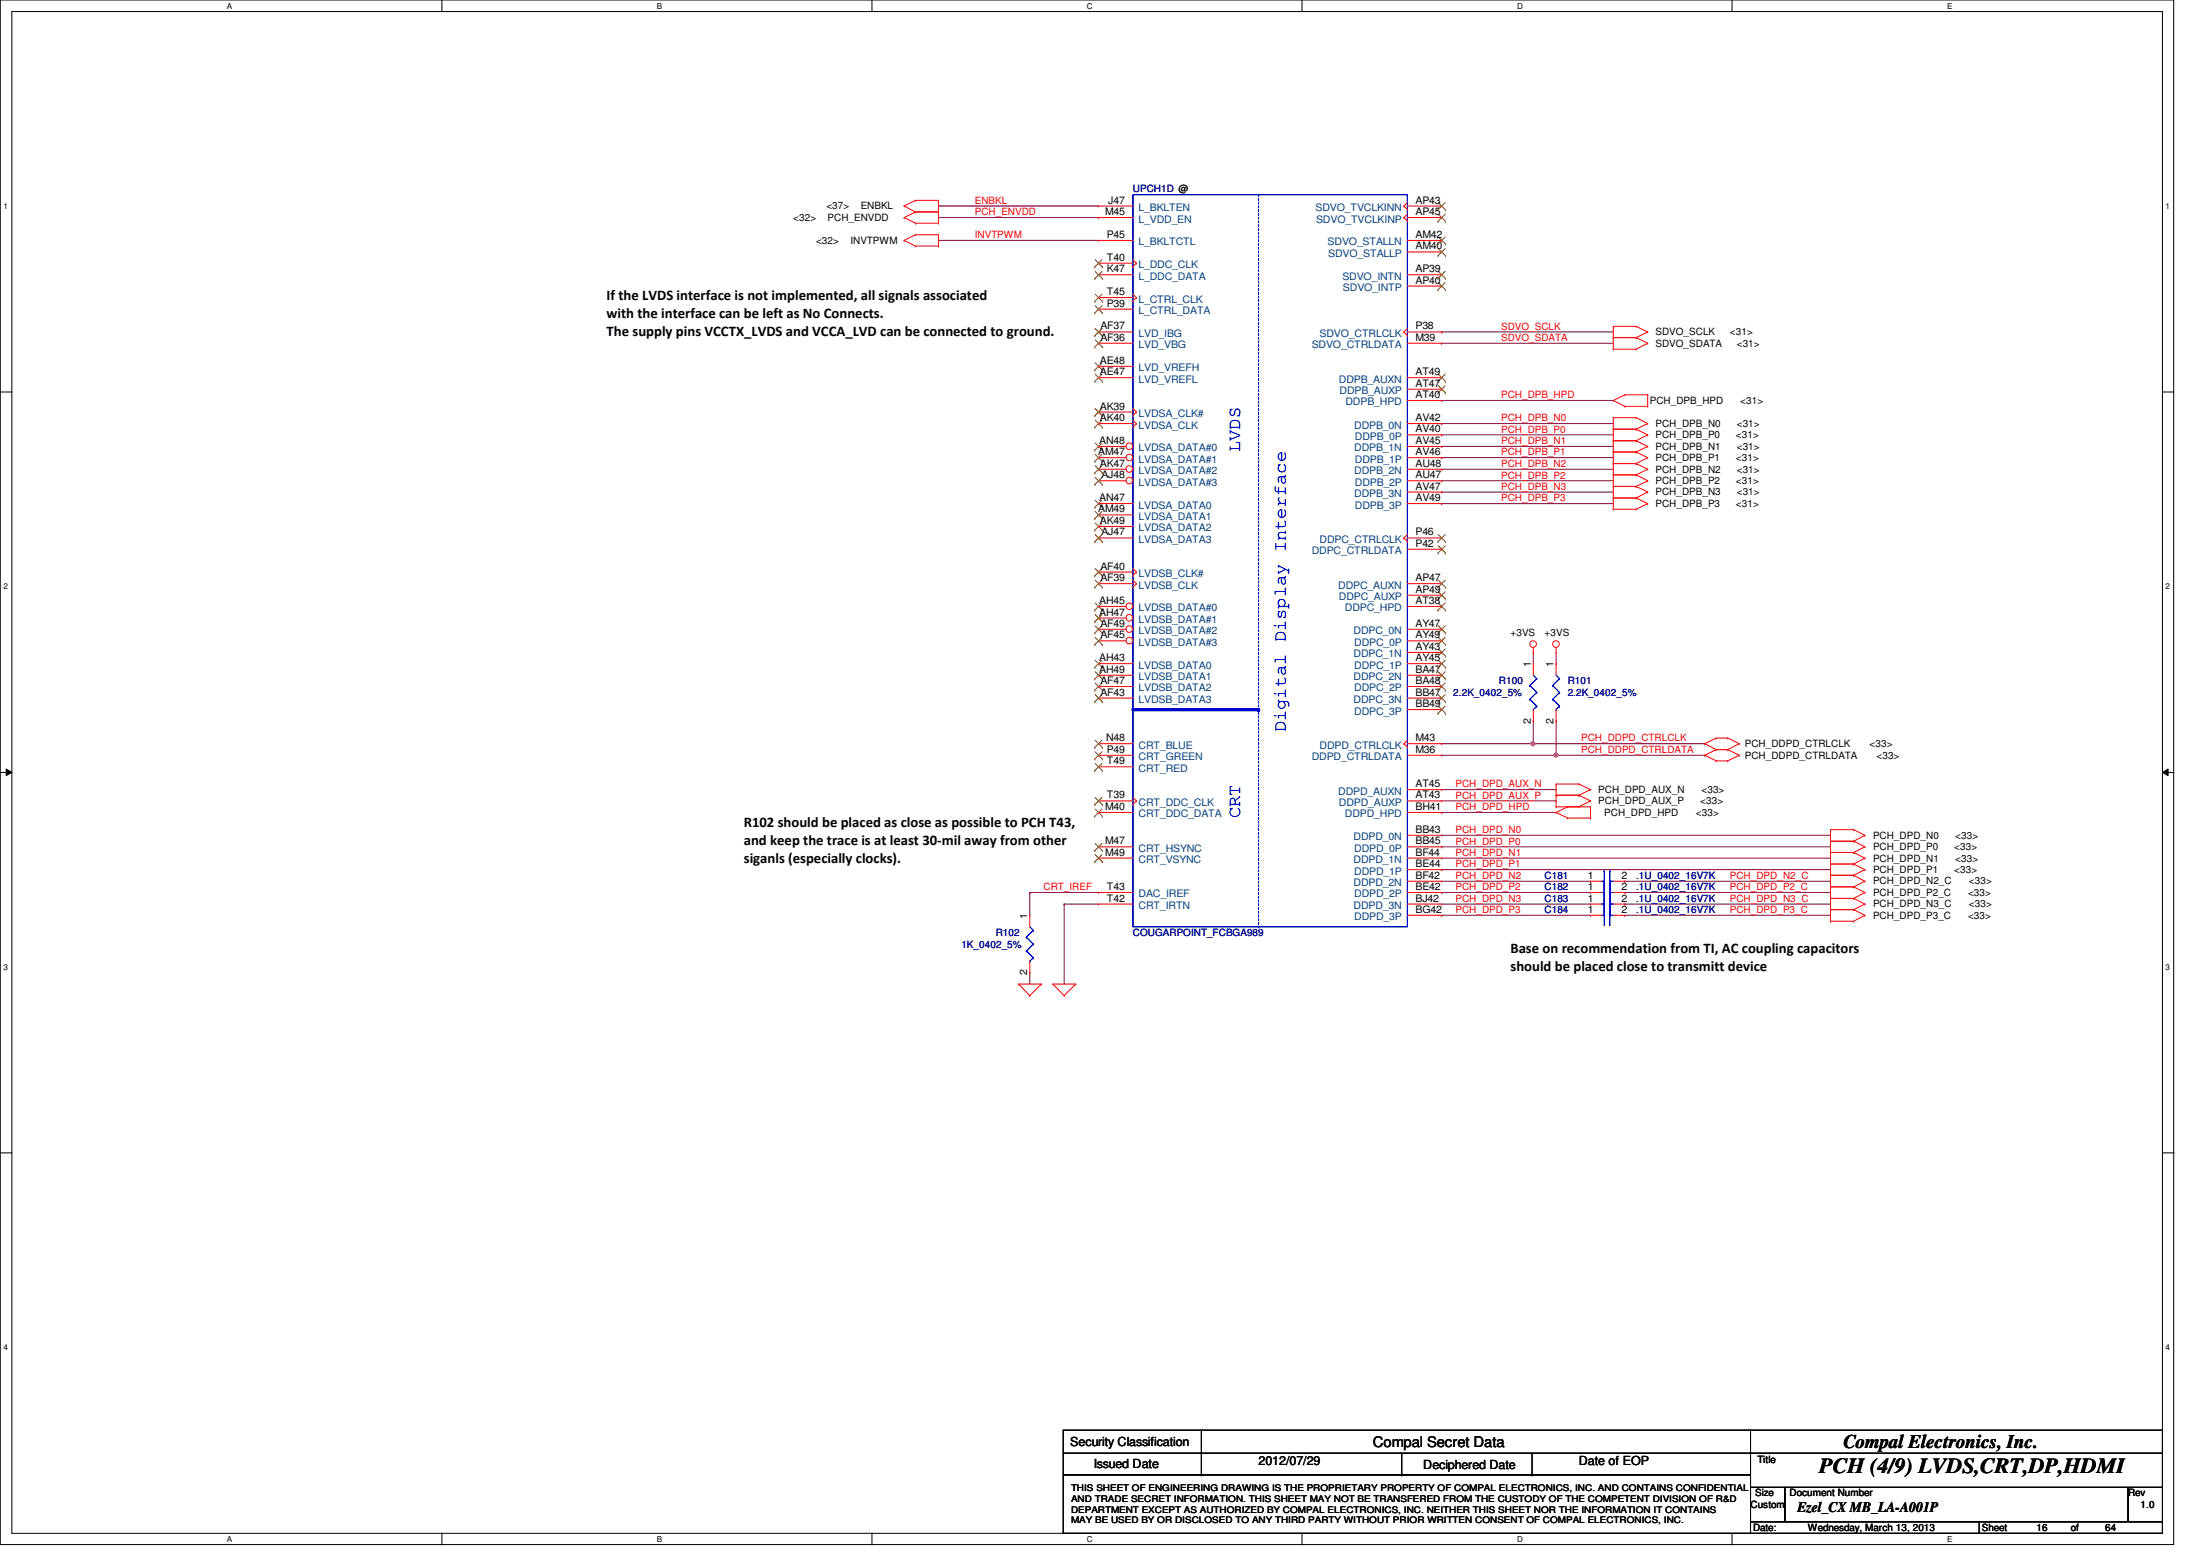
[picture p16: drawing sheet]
<svg xmlns="http://www.w3.org/2000/svg" width="297mm" height="210mm" viewBox="0 0 297 210" stroke-linecap="round" stroke-linejoin="round" font-family="sans-serif">
<defs><g id="words">
<text font-size="2.9" x="246.4" y="199.4">PCH (4/9) LVDS,CRT,DP,HDMI</text>
<text font-size="2.6" x="249.7" y="196">Compal Electronics, Inc.</text>
<g font-size="2.5" fill="#00f">
<text x="168" y="61.2" transform="rotate(-90 168 61.2)">LVDS</text>
<text x="174.2" y="99.2" transform="rotate(-90 174.2 99.2)">Digital Display Interface</text>
<text x="168" y="110.8" transform="rotate(-90 168 110.8)">CRT</text>
</g>
<g font-size="2">
<text x="82.2" y="40.6">If the LVDS interface is not implemented, all signals associated</text>
<text x="82.2" y="43.1">with the interface can be left as No Connects.</text>
<text x="82.2" y="45.6">The supply pins VCCTX_LVDS and VCCA_LVD can be connected to ground.</text>
<text x="100.7" y="111.9">R102 should be placed as close as possible to PCH T43,</text>
<text x="100.7" y="114.4">and keep the trace is at least 30-mil away from other</text>
<text x="100.7" y="116.8">siganls (especially clocks).</text>
<text x="204.6" y="129">Base on recommendation from TI, AC coupling capacitors</text>
<text x="204.6" y="131.4">should be placed close to transmitt device</text>
<text x="186" y="196">Compal Secret Data</text>
<text x="243.5" y="204.8">Ezel_CX MB_LA-A001P</text>
</g>
<g font-size="1.7">
<text x="144.9" y="195.8">Security Classification</text>
<text x="148.2" y="198.8">Issued Date</text>
<text x="170.5" y="198.3">2012/07/29</text>
<text x="192.8" y="198.9">Deciphered Date</text>
<text x="213.9" y="198.3">Date of EOP</text>
</g>
<g font-size="1.4">
<text x="107.4" y="29.9">&lt;32&gt;</text>
<text x="111.9" y="28.4">&lt;37&gt;</text>
<text x="112.1" y="29.9">PCH_ENVDD</text>
<text x="116.6" y="28.4">ENBKL</text>
<text x="149.7" y="29.1">M45</text>
<text x="150.1" y="27.6">J47</text>
<text x="191.7" y="29.1">AP45</text>
<text x="191.7" y="27.6">AP43</text>
<text x="110.5" y="33">&lt;32&gt;</text>
<text x="115.2" y="33">INVTPWM</text>
<text x="149.9" y="32.2">P45</text>
<text x="149.9" y="35.3">T40</text>
<text x="191.7" y="33.8">AM40</text>
<text x="191.7" y="32.2">AM42</text>
<text x="149.9" y="41.5">P39</text>
<text x="149.9" y="36.9">K47</text>
<text x="149.9" y="40">T45</text>
<text x="191.7" y="38.4">AP40</text>
<text x="191.7" y="36.9">AP39</text>
<text x="149.1" y="44.6">AF37</text>
<text x="149.1" y="46.1">AF36</text>
<text x="191.7" y="44.6">P38</text>
<text x="191.7" y="46.1">M39</text>
<text x="224.2" y="45.4">SDVO_SCLK</text>
<text x="224.2" y="46.9">SDVO_SDATA</text>
<text x="234.3" y="45.4">&lt;31&gt;</text>
<text x="235.2" y="46.9">&lt;31&gt;</text>
<text x="149" y="49.3">AE48</text>
<text x="149" y="50.8">AE47</text>
<text x="191.7" y="50.8">AT49</text>
<text x="191.7" y="52.4">AT47</text>
<text x="191.7" y="53.9">AT40</text>
<text x="149" y="55.5">AK39</text>
<text x="149" y="57">AK40</text>
<text x="191.7" y="57">AV42</text>
<text x="191.7" y="58.5">AV40</text>
<text x="223.5" y="54.7">PCH_DPB_HPD</text>
<text x="224.2" y="57.8">PCH_DPB_N0</text>
<text x="224.2" y="59.4">PCH_DPB_P0</text>
<text x="235.1" y="59.4">&lt;31&gt;</text>
<text x="235.2" y="57.8">&lt;31&gt;</text>
<text x="235.7" y="54.7">&lt;31&gt;</text>
<text x="148.8" y="61.6">AM47</text>
<text x="148.9" y="60.1">AN48</text>
<text x="149" y="63.2">AK47</text>
<text x="149.2" y="64.8">AJ48</text>
<text x="191.7" y="60.1">AV45</text>
<text x="191.7" y="63.2">AU48</text>
<text x="191.7" y="61.6">AV46</text>
<text x="191.7" y="64.8">AU47</text>
<text x="224.2" y="60.9">PCH_DPB_N1</text>
<text x="224.2" y="62.4">PCH_DPB_P1</text>
<text x="224.2" y="64">PCH_DPB_N2</text>
<text x="224.2" y="65.5">PCH_DPB_P2</text>
<text x="235.1" y="62.4">&lt;31&gt;</text>
<text x="235.1" y="65.5">&lt;31&gt;</text>
<text x="235.2" y="60.9">&lt;31&gt;</text>
<text x="235.2" y="64">&lt;31&gt;</text>
<text x="148.8" y="69.4">AM49</text>
<text x="148.9" y="67.9">AN47</text>
<text x="149" y="71">AK49</text>
<text x="191.7" y="66.3">AV47</text>
<text x="191.7" y="67.9">AV49</text>
<text x="224.2" y="67.1">PCH_DPB_N3</text>
<text x="224.2" y="68.7">PCH_DPB_P3</text>
<text x="235.1" y="68.7">&lt;31&gt;</text>
<text x="235.2" y="67.1">&lt;31&gt;</text>
<text x="149.1" y="77.1">AF40</text>
<text x="149.2" y="72.5">AJ47</text>
<text x="191.7" y="72.5">P46</text>
<text x="191.7" y="74">P42</text>
<text x="148.9" y="81.8">AH45</text>
<text x="148.9" y="83.4">AH47</text>
<text x="149.1" y="78.7">AF39</text>
<text x="191.7" y="78.7">AP47</text>
<text x="191.7" y="80.3">AP49</text>
<text x="191.7" y="81.8">AT38</text>
<text x="148.9" y="89.5">AH43</text>
<text x="149.1" y="84.9">AF49</text>
<text x="149.1" y="86.4">AF45</text>
<text x="191.7" y="84.9">AY47</text>
<text x="191.7" y="88">AY43</text>
<text x="191.7" y="89.5">AY45</text>
<text x="191.7" y="86.4">AY49</text>
<text x="204.6" y="86.1">+3VS</text>
<text x="209.2" y="86.1">+3VS</text>
<text x="148.9" y="91.1">AH49</text>
<text x="149.1" y="92.6">AF47</text>
<text x="149.1" y="94.2">AF43</text>
<text x="191.7" y="91.1">BA47</text>
<text x="191.7" y="94.2">BB47</text>
<text x="191.7" y="92.6">BA48</text>
<text x="191.7" y="95.8">BB49</text>
<text x="207.3" y="90.3" transform="rotate(-90 207.3 90.3)">1</text>
<text x="210.4" y="90.3" transform="rotate(-90 210.4 90.3)">1</text>
<text x="149.8" y="100.4">N48</text>
<text x="149.9" y="101.9">P49</text>
<text x="191.7" y="100.4">M43</text>
<text x="191.7" y="101.9">M36</text>
<text x="207.3" y="98" transform="rotate(-90 207.3 98)">2</text>
<text x="210.4" y="98" transform="rotate(-90 210.4 98)">2</text>
<text x="236.3" y="101.2">PCH_DDPD_CTRLCLK</text>
<text x="253.2" y="101.2">&lt;33&gt;</text>
<text x="149.9" y="103.5">T49</text>
<text x="191.7" y="106.6">AT45</text>
<text x="216.5" y="107.4">PCH_DPD_AUX_N</text>
<text x="230.5" y="107.4">&lt;33&gt;</text>
<text x="236.3" y="102.7">PCH_DDPD_CTRLDATA</text>
<text x="254.2" y="102.7">&lt;33&gt;</text>
<text x="149.7" y="109.7">M40</text>
<text x="149.9" y="108.1">T39</text>
<text x="191.7" y="112.8">BB43</text>
<text x="191.7" y="108.1">AT43</text>
<text x="191.7" y="109.7">BH41</text>
<text x="216.5" y="108.9">PCH_DPD_AUX_P</text>
<text x="217.3" y="110.5">PCH_DPD_HPD</text>
<text x="229.7" y="110.5">&lt;33&gt;</text>
<text x="230.3" y="108.9">&lt;33&gt;</text>
<text x="253.7" y="113.6">PCH_DPD_N0</text>
<text x="264.8" y="113.6">&lt;33&gt;</text>
<text x="149.7" y="114.3">M47</text>
<text x="149.7" y="115.9">M49</text>
<text x="191.7" y="119">BF42</text>
<text x="191.7" y="115.9">BF44</text>
<text x="191.7" y="114.3">BB45</text>
<text x="191.7" y="117.4">BE44</text>
<text x="215.1" y="119">1</text>
<text x="219.6" y="119">2</text>
<text x="253.7" y="119.8">PCH_DPD_N2_C</text>
<text x="253.7" y="118.2">PCH_DPD_P1</text>
<text x="253.7" y="116.7">PCH_DPD_N1</text>
<text x="253.7" y="115.1">PCH_DPD_P0</text>
<text x="264.7" y="118.2">&lt;33&gt;</text>
<text x="264.7" y="115.1">&lt;33&gt;</text>
<text x="264.8" y="116.7">&lt;33&gt;</text>
<text x="266.7" y="119.8">&lt;33&gt;</text>
<text x="139.1" y="124.4" transform="rotate(-90 139.1 124.4)">1</text>
<text x="149.9" y="122.1">T42</text>
<text x="149.9" y="120.5">T43</text>
<text x="191.7" y="122.1">BJ42</text>
<text x="191.7" y="120.5">BE42</text>
<text x="191.7" y="123.6">BG42</text>
<text x="215.1" y="123.6">1</text>
<text x="215.1" y="120.5">1</text>
<text x="215.1" y="122.1">1</text>
<text x="219.6" y="123.6">2</text>
<text x="219.6" y="120.5">2</text>
<text x="219.6" y="122.1">2</text>
<text x="253.7" y="124.4">PCH_DPD_P3_C</text>
<text x="253.7" y="122.9">PCH_DPD_N3_C</text>
<text x="253.7" y="121.3">PCH_DPD_P2_C</text>
<text x="266.6" y="124.4">&lt;33&gt;</text>
<text x="266.6" y="121.3">&lt;33&gt;</text>
<text x="266.7" y="122.9">&lt;33&gt;</text>
<text x="139.1" y="132.1" transform="rotate(-90 139.1 132.1)">2</text>
<text x="237.7" y="202.6">Size</text>
<text x="238" y="198.2">Title</text>
<text x="242.4" y="202.6">Document Number</text>
<text x="288.2" y="202.6">Rev</text>
<text x="237.1" y="204.2">Custom</text>
<text x="237.4" y="207.3">Date:</text>
<text x="244.9" y="207.3">Wednesday, March 13, 2013</text>
<text x="268.4" y="207.3">Sheet</text>
<text x="275.8" y="207.3">16</text>
<text x="280.5" y="207.3">of</text>
<text x="285.2" y="207.3">64</text>
<text x="289.9" y="204.2">1.0</text>
</g>
<g font-size="1.4" fill="#f00">
<text x="132" y="27.6">ENBKL</text>
<text x="132" y="29.2">PCH_ENVDD</text>
<text x="132" y="32.3">INVTPWM</text>
<text x="203.3" y="44.7">SDVO_SCLK</text>
<text x="203.3" y="46.2">SDVO_SDATA</text>
<text x="203.3" y="53.9">PCH_DPB_HPD</text>
<text x="203.3" y="57.1">PCH_DPB_N0</text>
<text x="203.3" y="58.6">PCH_DPB_P0</text>
<text x="203.3" y="60.2">PCH_DPB_N1</text>
<text x="203.3" y="61.7">PCH_DPB_P1</text>
<text x="203.3" y="63.2">PCH_DPB_N2</text>
<text x="203.3" y="64.8">PCH_DPB_P2</text>
<text x="203.3" y="66.3">PCH_DPB_N3</text>
<text x="203.3" y="67.9">PCH_DPB_P3</text>
<text x="214.2" y="100.4">PCH_DDPD_CTRLCLK</text>
<text x="214.2" y="102">PCH_DDPD_CTRLDATA</text>
<text x="197.1" y="106.6">PCH_DPD_AUX_N</text>
<text x="197.1" y="112.8">PCH_DPD_N0</text>
<text x="197.1" y="108.2">PCH_DPD_AUX_P</text>
<text x="197.1" y="109.7">PCH_DPD_HPD</text>
<text x="197.1" y="119">PCH_DPD_N2</text>
<text x="197.1" y="114.4">PCH_DPD_P0</text>
<text x="197.1" y="115.9">PCH_DPD_N1</text>
<text x="197.1" y="117.5">PCH_DPD_P1</text>
<text x="234.3" y="119">PCH_DPD_N2_C</text>
<text x="141.3" y="120.6">CRT_IREF</text>
<text x="197.1" y="120.6">PCH_DPD_P2</text>
<text x="197.1" y="122.1">PCH_DPD_N3</text>
<text x="197.1" y="123.7">PCH_DPD_P3</text>
<text x="234.3" y="120.6">PCH_DPD_P2_C</text>
<text x="234.3" y="122.1">PCH_DPD_N3_C</text>
<text x="234.3" y="123.7">PCH_DPD_P3_C</text>
</g>
<g font-size="1.4" fill="#000080">
<text x="153.5" y="26">UPCH1D @</text>
<text x="196.8" y="94.2">2.2K_0402_5%</text>
<text x="203" y="92.7">R100</text>
<text x="212.3" y="92.7">R101</text>
<text x="212.3" y="94.2">2.2K_0402_5%</text>
<text x="209.2" y="119">C181</text>
<text x="221.6" y="119">.1U_0402_16V7K</text>
<text x="209.2" y="123.7">C184</text>
<text x="209.2" y="120.6">C182</text>
<text x="209.2" y="122.1">C183</text>
<text x="221.6" y="123.7">.1U_0402_16V7K</text>
<text x="221.6" y="120.6">.1U_0402_16V7K</text>
<text x="221.6" y="122.1">.1U_0402_16V7K</text>
<text x="130.2" y="128.3">1K_0402_5%</text>
<text x="134.9" y="126.7">R102</text>
<text x="153.5" y="126.7">COUGARPOINT_FCBGA989</text>
</g>
<g font-size="1.4" fill="#004080">
<text x="154.2" y="28.6">L_BKLTEN</text>
<text x="178.2" y="28.6">SDVO_TVCLKINN</text>
<text x="154.2" y="33.2">L_BKLTCTL</text>
<text x="154.2" y="30.1">L_VDD_EN</text>
<text x="178.3" y="30.1">SDVO_TVCLKINP</text>
<text x="179.8" y="33.2">SDVO_STALLN</text>
<text x="179.9" y="34.8">SDVO_STALLP</text>
<text x="154.2" y="41">L_CTRL_CLK</text>
<text x="154.2" y="36.3">L_DDC_CLK</text>
<text x="154.2" y="37.9">L_DDC_DATA</text>
<text x="181.8" y="37.9">SDVO_INTN</text>
<text x="181.9" y="39.4">SDVO_INTP</text>
<text x="154.2" y="42.5">L_CTRL_DATA</text>
<text x="154.2" y="45.6">LVD_IBG</text>
<text x="154.2" y="47.2">LVD_VBG</text>
<text x="177.7" y="47.2">SDVO_CTRLDATA</text>
<text x="178.7" y="45.6">SDVO_CTRLCLK</text>
<text x="154.2" y="50.3">LVD_VREFH</text>
<text x="154.2" y="51.8">LVD_VREFL</text>
<text x="181.4" y="51.8">DDPB_AUXN</text>
<text x="181.4" y="53.4">DDPB_AUXP</text>
<text x="154.2" y="56.5">LVDSA_CLK#</text>
<text x="154.2" y="58">LVDSA_CLK</text>
<text x="182.2" y="54.9">DDPB_HPD</text>
<text x="183.4" y="58">DDPB_0N</text>
<text x="183.5" y="59.6">DDPB_0P</text>
<text x="154.2" y="61.1">LVDSA_DATA#0</text>
<text x="154.2" y="62.7">LVDSA_DATA#1</text>
<text x="154.2" y="64.2">LVDSA_DATA#2</text>
<text x="154.2" y="65.8">LVDSA_DATA#3</text>
<text x="183.4" y="61.1">DDPB_1N</text>
<text x="183.4" y="64.2">DDPB_2N</text>
<text x="183.5" y="62.7">DDPB_1P</text>
<text x="183.5" y="65.8">DDPB_2P</text>
<text x="154.2" y="68.9">LVDSA_DATA0</text>
<text x="154.2" y="70.4">LVDSA_DATA1</text>
<text x="154.2" y="72">LVDSA_DATA2</text>
<text x="183.4" y="67.3">DDPB_3N</text>
<text x="183.5" y="68.9">DDPB_3P</text>
<text x="154.2" y="73.5">LVDSA_DATA3</text>
<text x="177.7" y="75.1">DDPC_CTRLDATA</text>
<text x="178.7" y="73.5">DDPC_CTRLCLK</text>
<text x="154.2" y="78.1">LVDSB_CLK#</text>
<text x="154.2" y="79.7">LVDSB_CLK</text>
<text x="154.2" y="82.8">LVDSB_DATA#0</text>
<text x="181.3" y="79.7">DDPC_AUXN</text>
<text x="181.4" y="81.3">DDPC_AUXP</text>
<text x="182.2" y="82.8">DDPC_HPD</text>
<text x="154.2" y="84.4">LVDSB_DATA#1</text>
<text x="154.2" y="85.9">LVDSB_DATA#2</text>
<text x="154.2" y="87.5">LVDSB_DATA#3</text>
<text x="183.3" y="85.9">DDPC_0N</text>
<text x="183.3" y="89">DDPC_1N</text>
<text x="183.4" y="87.5">DDPC_0P</text>
<text x="154.2" y="90.6">LVDSB_DATA0</text>
<text x="154.2" y="92.1">LVDSB_DATA1</text>
<text x="154.2" y="93.6">LVDSB_DATA2</text>
<text x="154.2" y="95.2">LVDSB_DATA3</text>
<text x="183.3" y="92.1">DDPC_2N</text>
<text x="183.3" y="95.2">DDPC_3N</text>
<text x="183.4" y="90.6">DDPC_1P</text>
<text x="183.4" y="93.6">DDPC_2P</text>
<text x="154.2" y="101.4">CRT_BLUE</text>
<text x="178.7" y="101.4">DDPD_CTRLCLK</text>
<text x="183.4" y="96.8">DDPC_3P</text>
<text x="154.2" y="103">CRT_GREEN</text>
<text x="154.2" y="104.5">CRT_RED</text>
<text x="177.7" y="103">DDPD_CTRLDATA</text>
<text x="181.3" y="107.6">DDPD_AUXN</text>
<text x="154.2" y="109.1">CRT_DDC_CLK</text>
<text x="154.2" y="110.7">CRT_DDC_DATA</text>
<text x="181.4" y="109.1">DDPD_AUXP</text>
<text x="182.2" y="110.7">DDPD_HPD</text>
<text x="183.3" y="113.8">DDPD_0N</text>
<text x="154.2" y="115.4">CRT_HSYNC</text>
<text x="154.2" y="116.9">CRT_VSYNC</text>
<text x="183.3" y="116.9">DDPD_1N</text>
<text x="183.4" y="115.4">DDPD_0P</text>
<text x="183.4" y="118.4">DDPD_1P</text>
<text x="154.2" y="123.1">CRT_IRTN</text>
<text x="154.2" y="121.5">DAC_IREF</text>
<text x="183.3" y="120">DDPD_2N</text>
<text x="183.3" y="123.1">DDPD_3N</text>
<text x="183.4" y="121.5">DDPD_2P</text>
<text x="183.4" y="124.6">DDPD_3P</text>
</g>
<g font-size="1.2">
<text x="145.1" y="203.4">AND TRADE SECRET INFORMATION. THIS SHEET MAY NOT BE TRANSFERED FROM THE CUSTODY OF THE COMPETENT DIVISION OF R&amp;D</text>
<text x="145.1" y="202">THIS SHEET OF ENGINEERING DRAWING IS THE PROPRIETARY PROPERTY OF COMPAL ELECTRONICS, INC. AND CONTAINS CONFIDENTIAL</text>
<text x="145.1" y="206.3">MAY BE USED BY OR DISCLOSED TO ANY THIRD PARTY WITHOUT PRIOR WRITTEN CONSENT OF COMPAL ELECTRONICS, INC.</text>
<text x="145.1" y="204.9">DEPARTMENT EXCEPT AS AUTHORIZED BY COMPAL ELECTRONICS, INC. NEITHER THIS SHEET NOR THE INFORMATION IT CONTAINS</text>
</g>
<g font-size="1.1">
<text x="30.7" y="1.2">A</text>
<text x="89" y="1.2">B</text>
<text x="147.2" y="1.2">C</text>
<text x="205.5" y="1.2">D</text>
<text x="263.7" y="1.2">E</text>
<text x=".5" y="28.3">1</text>
<text x="293.3" y="28.3">1</text>
<text x=".5" y="79.8">2</text>
<text x="293.3" y="79.8">2</text>
<text x=".5" y="131.3">3</text>
<text x="293.3" y="131.3">3</text>
<text x=".5" y="182.8">4</text>
<text x="293.3" y="182.8">4</text>
<text x="30.7" y="208.8">A</text>
<text x="89" y="208.8">B</text>
<text x="147.2" y="208.8">C</text>
<text x="205.5" y="208.8">D</text>
<text x="263.7" y="208.8">E</text>
</g>
</g></defs>
<path d="M0 0h294.4v209.2h-294.4zM1.6 1.6h291.3v206h-291.3z" fill="none" stroke="#000" stroke-width=".14"/>
<g fill="#fff">
<path d="M30.7 .2h.7v1.2h-.7z"/>
<path d="M30.7 207.9h.7v1.1h-.7z"/>
</g>
<path d="M59.9 0v1.6M59.9 207.6v1.6" fill="none" stroke="#000" stroke-width=".14"/>
<g fill="#fff">
<path d="M89 .2h.7v1.2h-.7z"/>
<path d="M89 207.9h.7v1.1h-.7z"/>
</g>
<path d="M118.1 0v1.6M118.1 207.6v1.6" fill="none" stroke="#000" stroke-width=".14"/>
<g fill="#fff">
<path d="M147.2 .2h.8v1.2h-.8z"/>
<path d="M147.2 207.9h.8v1.1h-.8z"/>
</g>
<path d="M176.4 0v1.6M176.4 207.6v1.6" fill="none" stroke="#000" stroke-width=".14"/>
<g fill="#fff">
<path d="M205.5 .2h.7v1.2h-.7z"/>
<path d="M205.5 207.9h.7v1.1h-.7z"/>
</g>
<path d="M234.6 0v1.6M234.6 207.6v1.6" fill="none" stroke="#000" stroke-width=".14"/>
<g fill="#fff">
<path d="M263.7 .2h.8v1.2h-.8z"/>
<path d="M263.7 207.9h.8v1.1h-.8z"/>
<path d="M.5 27.3h.6v1.2h-.6z"/>
<path d="M293.3 27.3h.6v1.2h-.6z"/>
<path d="M.5 78.8h.6v1.2h-.6z"/>
<path d="M293.3 78.8h.6v1.2h-.6z"/>
</g>
<path d="M0 53.1h1.6M292.9 53.1h1.6" fill="none" stroke="#000" stroke-width=".14"/>
<g fill="#fff">
<path d="M.5 130.3h.6v1.2h-.6z"/>
<path d="M293.3 130.3h.6v1.2h-.6z"/>
</g>
<path d="M0 104.6h1.6M.8 104.1l.8 .5-.8 .4zM292.9 104.6l.8-.5v.9zM292.9 104.6h1.6" fill="none" stroke="#000" stroke-width=".14"/>
<path d="M.8 104.1l.8 .5-.8 .4zM292.9 104.6l.8-.5v.9z" fill="#000"/>
<g fill="#fff">
<path d="M.5 181.9h.6v1.1h-.6z"/>
<path d="M293.3 181.9h.6v1.1h-.6z"/>
</g>
<path d="M0 156.1h1.6M292.9 156.1h1.6" fill="none" stroke="#000" stroke-width=".14"/>
<g fill="none" stroke="#800040" stroke-width=".14">
<path d="M127.1 32.6h.1M127.1 27.9h.1M127.1 29.5h.1M127.1 32.6h21.7M127.1 27.9h21.7M127.1 29.5h21.7M195.3 54.2h.1M195.3 57.4h.1M195.3 58.9h.1M195.3 45h.1M195.3 46.5h.1M195.3 54.2h23.2"/>
<path d="M195.3 57.4h23.2M195.3 58.9h23.2M195.3 45h23.2M195.3 46.5h23.2M195.3 60.5h.1M195.3 62h.1M195.3 63.5h.1M195.3 65.1h.1M195.3 66.6h.1M195.3 68.2h.1M195.3 60.5h23.2M195.3 62h23.2"/>
<path d="M195.3 63.5h23.2M195.3 65.1h23.2M195.3 66.6h23.2M195.3 68.2h23.2M207.7 97.6h.1M207.7 88.3h.1M207.7 88.3v1.6M207.7 97.6v3.1M210.8 97.6h.1M210.8 89.9h.1M210.8 88.3v1.6M210.8 97.6v4.7"/>
<path d="M195.3 114.7h.1M195.3 117.8h.1M195.3 110h.1M195.3 119.3h20.1M195.3 113.1h52.6M195.3 114.7h52.6M195.3 116.2h52.6M195.3 117.8h52.6M195.3 106.9h15.5M195.3 108.5h15.5M195.3 110h15.5M195.3 100.7h35.6"/>
<path d="M195.3 102.3h15.5M207.7 100.7h.1M210.8 106.9h.1M210.8 108.5h.1M210.8 102.3h.1M215.4 119.3h.1M220.1 119.3h.1M220.1 119.3h27.8M230.9 100.7h.1M247.9 113.1h.1M247.9 116.2h.1M139.5 131.7h.1"/>
<path d="M139.5 120.9h.1M139.5 120.9v3.1M139.5 131.7v1.6M139.5 120.9h9.3M144.1 122.4h.1M144.1 122.4h4.7M144.1 122.4v10.9M195.3 120.9h.1M195.3 124h.1M195.3 120.9h20.1M195.3 122.4h20.1M195.3 124h20.1"/>
<path d="M215.4 122.4h.1M220.1 120.9h.1M220.1 122.4h.1M220.1 124h.1M220.1 120.9h27.8M220.1 122.4h27.8M220.1 124h27.8"/>
</g>
<circle cx="207.6" cy="100.7" r=".3" fill="#f0f"/>
<circle cx="207.6" cy="100.7" r=".3" fill="none" stroke="#f0f" stroke-width=".14"/>
<path d="M210.8 102.3h20.1M230.9 102.3h.1" fill="none" stroke="#800040" stroke-width=".14"/>
<circle cx="210.7" cy="102.3" r=".29" fill="#f0f"/>
<circle cx="210.7" cy="102.3" r=".29" fill="none" stroke="#f0f" stroke-width=".14"/>
<g fill="none" stroke="#f00" stroke-width=".14">
<path d="M122.5 29.5h.1M122.5 32.6h.1M122.5 27.9h.1M122.5 29.5l1.5 .7M122.5 32.6l1.5 .7M122.5 27.9l1.5 .8M124 28.7h.1M124 30.2h.1M124 31.8h.1M124 33.3h.1M124 27.1h.1M124 28.7l-1.5 .8"/>
<path d="M124 28.7h3.1M124 30.2h3.1M124 31.8l-1.5 .8M124 31.8h3.1M124 33.3h3.1M124 27.1l-1.5 .8M124 27.1h3.1M127.1 28.7h.1M127.1 30.2h.1M127.1 31.8h.1M127.1 33.3h.1M127.1 27.1h.1"/>
<path d="M127.1 27.1v3.1M127.1 31.8v1.5M218.5 44.2h.1M218.5 45.7h.1M218.5 47.3h.1M218.5 56.6h.1M218.5 58.1h.1M218.5 59.7h.1M218.5 54.2h.1M218.5 44.2h3.1M218.5 44.2v3.1M218.5 56.6v12.4"/>
<path d="M218.5 45.7h3.1M218.5 47.3h3.1M218.5 56.6h3.1M218.5 58.1h3.1M218.5 59.7h3.1M218.5 54.2l1.6 .8M220.1 53.5h.1M220.1 55h.1M220.1 53.5l-1.6 .7M220.1 53.5h3.1M220.1 55h3.1M221.6 44.2h.1"/>
<path d="M221.6 45.7h.1M221.6 47.3h.1M221.6 56.6h.1M221.6 58.1h.1M221.6 59.7h.1M221.6 44.2l1.6 .8M221.6 45.7l1.6 .8M221.6 56.6l1.6 .8M221.6 58.1l1.6 .8M221.6 59.7l1.6 .8M223.2 45h.1M223.2 46.5h.1"/>
<path d="M223.2 57.4h.1M223.2 58.9h.1M223.2 53.5h.1M223.2 55h.1M223.2 45l-1.6 .7M223.2 46.5l-1.6 .8M223.2 57.4l-1.6 .7M223.2 58.9l-1.6 .8M223.2 53.5v1.5M218.5 61.2h.1M218.5 62.8h.1M218.5 64.3h.1"/>
<path d="M218.5 65.9h.1M218.5 67.4h.1M218.5 69h.1M218.5 61.2h3.1M218.5 62.8h3.1M218.5 64.3h3.1M218.5 65.9h3.1M218.5 67.4h3.1M218.5 69h3.1M221.6 61.2h.1M221.6 62.8h.1M221.6 64.3h.1"/>
<path d="M221.6 65.9h.1M221.6 67.4h.1M221.6 69h.1M221.6 61.2l1.6 .8M221.6 62.8l1.6 .7M221.6 64.3l1.6 .8M221.6 65.9l1.6 .7M221.6 67.4l1.6 .8M223.2 60.5h.1M223.2 62h.1M223.2 63.5h.1M223.2 65.1h.1"/>
<path d="M223.2 66.6h.1M223.2 68.2h.1M223.2 60.5l-1.6 .7M223.2 62l-1.6 .8M223.2 63.5l-1.6 .8M223.2 65.1l-1.6 .8M223.2 66.6l-1.6 .8M223.2 68.2l-1.6 .8M207.7 88.3h.1M207.7 89.9h.1M207.7 97.6h.1M207.7 87.7v.6"/>
<path d="M207.7 89.9v1.5M207.7 96.1v1.5M210.8 88.3h.1M210.8 89.9h.1M210.8 97.6h.1M210.8 87.7v.6M210.8 89.9v1.5M210.8 96.1v1.5M232.4 99.9h.1M232.4 99.9h1.6M232.4 99.9l-1.5 .8M234 99.9h.1"/>
<path d="M234 99.9l1.6 .8M210.8 107.7h.1M210.8 109.3h.1M210.8 106.2h.1M210.8 110h.1M210.8 107.7h3.1M210.8 106.2v3.1M210.8 109.3h4.6M210.8 106.2h3.1M210.8 110l1.5 .8M212.3 109.3h.1M212.3 110.8h.1"/>
<path d="M212.3 109.3l-1.5 .7M212.3 110.8h3.1M213.9 107.7h.1M213.9 109.3h.1M213.9 106.2h.1M213.9 107.7l1.5 .8M213.9 106.2l1.5 .7M215.4 108.5h.1M215.4 106.9h.1M215.4 109.3h.1M215.4 110.8h.1M215.4 108.5l-1.5 .8"/>
<path d="M215.4 106.9l-1.5 .8M215.4 109.3v1.5M230.9 100.7h.1M230.9 102.3h.1M230.9 102.3l1.5 .7M230.9 100.7l1.5 .8M232.4 101.5h.1M232.4 103h.1M232.4 101.5h1.6M232.4 101.5l-1.5 .8M232.4 103h1.6M234 101.5h.1"/>
<path d="M234 103h.1M234 101.5l1.6 .8M235.6 100.7h.1M235.6 102.3h.1M235.6 100.7l-1.6 .8M235.6 102.3l-1.6 .7M247.9 118.5h.1M247.9 112.4h.1M247.9 113.9h.1M247.9 117h.1M247.9 115.4h.1M247.9 118.5h3.2"/>
<path d="M247.9 112.4v12.4M247.9 112.4h3.2M247.9 113.9h3.2M247.9 117h3.2M247.9 115.4h3.2M251.1 118.5h.1M251.1 112.4h.1M251.1 113.9h.1M251.1 117h.1M251.1 115.4h.1M251.1 118.5l1.5 .8M251.1 112.4l1.5 .7"/>
<path d="M251.1 117l1.5 .8M251.1 115.4l1.5 .8M251.1 113.9l1.5 .8M252.6 119.3h.1M252.6 113.1h.1M252.6 117.8h.1M252.6 116.2h.1M252.6 114.7h.1M252.6 119.3l-1.5 .8M252.6 113.1l-1.5 .8M252.6 117.8l-1.5 .7M252.6 116.2l-1.5 .8"/>
<path d="M252.6 114.7l-1.5 .7M138 133.3h.1M138 133.3h3.1M138 133.3l1.5 1.5M139.5 134.8h.1M141.1 133.3h.1M141.1 133.3l-1.6 1.5M142.6 133.3h.1M142.6 133.3h3.1M142.6 133.3l1.5 1.5M144.1 134.8h.1M145.7 133.3h.1"/>
<path d="M145.7 133.3l-1.6 1.5M215.4 124h.1M215.4 124h1.6M218.5 124h1.6M220.1 124h.1M247.9 120.1h.1M247.9 123.2h.1M247.9 124.8h.1M247.9 121.7h.1M247.9 120.1h3.2M247.9 123.2h3.2M247.9 124.8h3.2"/>
<path d="M247.9 121.7h3.2M251.1 120.1h.1M251.1 123.2h.1M251.1 124.8h.1M251.1 121.7h.1M251.1 123.2l1.5 .8M251.1 121.7l1.5 .7M251.1 120.1l1.5 .8M252.6 124h.1M252.6 122.4h.1M252.6 120.9h.1M252.6 124l-1.5 .8"/>
<path d="M252.6 122.4l-1.5 .8M252.6 120.9l-1.5 .8"/>
<circle cx="207.7" cy="87.2" r=".45"/>
<circle cx="210.7" cy="87.2" r=".45"/>
</g>
<g fill="none" stroke="#000" stroke-width=".14">
<path d="M144 193.7h93.1v3.1h-93.1zM144 196.8h93.1v2.9h-93.1zM144 199.7h93.1v7.9h-93.1zM162.7 196.8h.1M162.7 199.7h.1M162.7 193.7v6M189.9 199.7h.1M189.9 196.8v2.9M207.5 199.7h.1M207.5 196.8v2.9M237.1 193.7h55.8v3.1h-55.8zM237.1 196.8h55.8v4.6h-55.8z"/>
<path d="M237.1 201.4h4.7v4.7h-4.7zM237.1 206.1h31v1.5h-31zM241.8 201.4h46.4v4.7h-46.4zM268.1 206.1h24.8v1.5h-24.8zM288.2 201.4h4.7v4.7h-4.7z"/>
</g>
<g fill="none" stroke="#00f" stroke-width=".14">
<path d="M153.5 26.4h37.1v99.1h-37.1zM207.2 92.8h.1M207.2 94.7h.1M207.2 92.8l.9 1M207.2 94.7l.9 .9M207.7 96.1h.1M207.7 91.4l.4 .5M208.1 91.9h.1M208.1 93.8h.1M208.1 95.6h.1M208.1 91.9l-.9 .9M208.1 93.8l-.9 .9"/>
<path d="M208.1 95.6l-.4 .5M210.3 92.8h.1M210.3 94.7h.1M210.3 92.8l.9 1M210.3 94.7l.9 .9M210.8 96.1h.1M210.8 91.4l.4 .5M211.2 91.9h.1M211.2 93.8h.1M211.2 95.6h.1M211.2 91.9l-.9 .9M211.2 93.8l-.9 .9"/>
<path d="M211.2 95.6l-.4 .5M217 124h.3M217.3 124h.1M217.3 122.6h.1M217.3 122.6v2.7M218.1 122.6h.1M218.1 124h.1M218.1 124h.4M218.1 122.6v2.7"/>
</g>
<path d="M170.5 26.4v99.1M170.5 125.5h.1" fill="none" stroke="#00f" stroke-width=".14" stroke-dasharray=".3 .3"/>
<path d="M153.5 96.1h17" fill="none" stroke="#00f" stroke-width=".42"/>
<circle cx="170.5" cy="96.1" r=".21" fill="#00f"/>
<path d="M153.5 26.4h37.1v99.1h-37.1z" fill="none" stroke="#00f" stroke-width=".14"/>
<path d="M170.5 26.4v99.1M170.5 125.5h.1" fill="none" stroke="#00f" stroke-width=".14" stroke-dasharray=".3 .3"/>
<path d="M153.5 96.1h17" fill="none" stroke="#00f" stroke-width=".42"/>
<circle cx="170.5" cy="96.1" r=".21" fill="#00f"/>
<g fill="none" stroke="#f00" stroke-width=".14">
<path d="M148.8 32.6h.1M148.8 27.9h.1M148.8 35.6h.1M148.8 37.2h.1M148.8 29.5h.1M148.8 32.6h4.7M148.8 27.9h4.7M148.8 35.6h4.7M148.8 37.2h4.7M148.8 29.5h4.7M153.5 36.1h.1M153.5 39.8l.4 .5"/>
<path d="M153.5 35.2l.4 .4M153.9 35.6h.1M153.9 35.6l-.4 .5M148.8 40.3h.1M148.8 41.9h.1M148.8 55.8h.1M148.8 57.4h.1M148.8 40.3h4.7M148.8 41.9h4.7M148.8 55.8h4.7M148.8 57.4h4.7M153.5 40.8h.1"/>
<path d="M153.5 56.3h.1M153.5 57.8h.1M153.5 55.3l.4 .5M153.5 56.9l.4 .5M153.9 40.3h.1M153.9 55.8h.1M153.9 57.4h.1M153.9 40.3l-.4 .5M153.9 55.8l-.4 .5M153.9 57.4l-.4 .4"/>
</g>
<g fill="none" stroke="#804000" stroke-width=".14">
<path d="M148.3 36.2h.1M148.3 37.7h.1M148.3 39.8l1 1M148.3 35.2l1 1M148.3 36.7l1 1M149.3 39.8l-1 1M149.3 35.2l-1 1M149.3 36.7l-1 1M149.3 36.2h.1M149.3 37.7h.1M148.3 40.8h.1M148.3 42.4h.1"/>
<path d="M148.3 56.3h.1M148.3 57.9h.1M148.3 41.4l1 1M148.3 55.3l1 1M148.3 56.9l1 1M149.3 41.4l-1 1M149.3 55.3l-1 1M149.3 56.9l-1 1M149.3 40.8h.1M149.3 42.4h.1M149.3 56.3h.1M149.3 57.9h.1"/>
</g>
<circle cx="153" cy="60.4" r=".45" fill="#fff"/>
<g fill="none" stroke="#f00" stroke-width=".14">
<path d="M148.8 60.5h.1M148.8 60.5h3.7"/>
<circle cx="153" cy="60.4" r=".45"/>
</g>
<path d="M148.3 60l1 1M149.3 60l-1 1M148.3 61h.1M149.3 61h.1" fill="none" stroke="#804000" stroke-width=".14"/>
<circle cx="153" cy="61.9" r=".45" fill="#fff"/>
<g fill="none" stroke="#f00" stroke-width=".14">
<path d="M148.8 62h.1M148.8 62h3.7"/>
<circle cx="153" cy="61.9" r=".45"/>
</g>
<path d="M148.3 62.5h.1M148.3 61.5l1 1M149.3 61.5l-1 1M149.3 62.5h.1" fill="none" stroke="#804000" stroke-width=".14"/>
<circle cx="153" cy="63.5" r=".45" fill="#fff"/>
<g fill="none" stroke="#f00" stroke-width=".14">
<path d="M148.8 63.5h.1M148.8 63.5h3.7"/>
<circle cx="153" cy="63.5" r=".45"/>
</g>
<path d="M148.3 64.1h.1M148.3 63.1l1 1M149.3 63.1l-1 1M149.3 64.1h.1" fill="none" stroke="#804000" stroke-width=".14"/>
<circle cx="153" cy="65.1" r=".45" fill="#fff"/>
<g fill="none" stroke="#f00" stroke-width=".14">
<path d="M148.8 65.1h.1M148.8 68.2h.1M148.8 69.7h.1M148.8 71.3h.1M148.8 72.9h.1M148.8 77.5h.1M148.8 79h.1M148.8 65.1h3.7M148.8 68.2h4.7M148.8 69.7h4.7M148.8 71.3h4.7M148.8 72.9h4.7"/>
<path d="M148.8 77.5h4.7M148.8 79h4.7M153.5 77.9h.1M153.5 79.5h.1M153.5 77l.4 .5M153.5 78.6l.4 .4M153.9 77.5h.1M153.9 79h.1M153.9 77.5l-.4 .4M153.9 79l-.4 .5"/>
<circle cx="153" cy="65.1" r=".45"/>
</g>
<g fill="none" stroke="#804000" stroke-width=".14">
<path d="M148.3 65.6h.1M148.3 68.7h.1M148.3 70.2h.1M148.3 71.8h.1M148.3 73.4h.1M148.3 78h.1M148.3 79.5h.1M148.3 64.6l1 1M148.3 67.7l1 1M148.3 69.3l1 .9M148.3 70.8l1 1M148.3 72.4l1 1"/>
<path d="M148.3 77l1 1M148.3 78.6l1 .9M149.3 64.6l-1 1M149.3 67.7l-1 1M149.3 69.3l-1 .9M149.3 70.8l-1 1M149.3 72.4l-1 1M149.3 77l-1 1M149.3 78.6l-1 .9M149.3 65.6h.1M149.3 68.7h.1M149.3 70.2h.1"/>
<path d="M149.3 71.8h.1M149.3 73.4h.1M149.3 78h.1M149.3 79.5h.1"/>
</g>
<circle cx="153" cy="82.1" r=".45" fill="#fff"/>
<g fill="none" stroke="#f00" stroke-width=".14">
<path d="M148.8 82.1h.1M148.8 82.1h3.7"/>
<circle cx="153" cy="82.1" r=".45"/>
</g>
<path d="M148.3 82.6h.1M148.3 81.7l1 .9M149.3 81.7l-1 .9M149.3 82.6h.1" fill="none" stroke="#804000" stroke-width=".14"/>
<circle cx="153" cy="83.7" r=".45" fill="#fff"/>
<g fill="none" stroke="#f00" stroke-width=".14">
<path d="M148.8 83.7h.1M148.8 83.7h3.7"/>
<circle cx="153" cy="83.7" r=".45"/>
</g>
<path d="M148.3 84.2h.1M148.3 83.2l1 1M149.3 83.2l-1 1M149.3 84.2h.1" fill="none" stroke="#804000" stroke-width=".14"/>
<circle cx="153" cy="85.2" r=".45" fill="#fff"/>
<g fill="none" stroke="#f00" stroke-width=".14">
<path d="M148.8 85.2h.1M148.8 85.2h3.7"/>
<circle cx="153" cy="85.2" r=".45"/>
</g>
<path d="M148.3 85.7h.1M148.3 84.8l1 .9M149.3 84.8l-1 .9M149.3 85.7h.1" fill="none" stroke="#804000" stroke-width=".14"/>
<circle cx="153" cy="86.8" r=".45" fill="#fff"/>
<g fill="none" stroke="#f00" stroke-width=".14">
<path d="M190.2 29.5h.1M190.2 27.9h.1M190.2 29.5l.4 .4M190.2 27.9l.4 .5M190.6 29.9h.1M190.6 28.4h.1M190.6 29l-.4 .5M190.6 29.5h4.7M190.6 27.4l-.4 .5M190.6 27.9h4.7M190.6 34.1h4.7M190.6 32.6h4.7"/>
<path d="M190.6 38.7h4.7M190.6 37.2h4.7M195.3 29.5h.1M195.3 27.9h.1M195.3 34.1h.1M195.3 32.6h.1M195.3 38.7h.1M195.3 37.2h.1M148.8 49.6h.1M148.8 51.1h.1M148.8 45h.1M148.8 46.5h.1"/>
<path d="M148.8 49.6h4.7M148.8 51.1h4.7M148.8 45h4.7M148.8 46.5h4.7M190.2 45h.1M190.2 45l.4 .4M190.6 45.4h.1M190.6 57.4h4.7M190.6 51.1h4.7M190.6 58.9h4.7M190.6 45h4.7M190.6 46.5h4.7"/>
<path d="M190.6 44.5l-.4 .5M190.6 52.7h4.7M190.6 54.2h4.7M195.3 57.4h.1M195.3 58.9h.1M195.3 45h.1M195.3 46.5h.1M195.3 51.1h.1M195.3 52.7h.1M195.3 54.2h.1M190.2 72.9h.1M190.2 72.9l.4 .4"/>
<path d="M190.6 73.3h.1M190.6 60.5h4.7M190.6 63.5h4.7M190.6 66.6h4.7M190.6 62h4.7M190.6 65.1h4.7M190.6 68.2h4.7M190.6 72.4l-.4 .5M190.6 72.9h4.7M190.6 74.4h4.7M190.6 79h4.7M195.3 60.5h.1"/>
<path d="M195.3 63.5h.1M195.3 66.6h.1M195.3 62h.1M195.3 65.1h.1M195.3 68.2h.1M195.3 72.9h.1M195.3 74.4h.1M195.3 79h.1M148.8 86.8h.1M148.8 89.9h.1M148.8 91.4h.1M148.8 93h.1"/>
<path d="M148.8 94.5h.1M148.8 86.8h3.7M148.8 89.9h4.7M148.8 91.4h4.7M148.8 94.5h4.7M148.8 93h4.7M190.6 86.8h4.7M190.6 89.9h4.7M190.6 85.2h4.7M190.6 88.3h4.7M190.6 91.4h4.7M190.6 94.5h4.7"/>
<path d="M190.6 93h4.7M190.6 96.1h4.7M190.6 80.6h4.7M190.6 82.1h4.7M195.3 85.2h.1M195.3 88.3h.1M195.3 91.4h.1M195.3 94.5h.1M195.3 89.9h.1M195.3 86.8h.1M195.3 93h.1M195.3 96.1h.1"/>
<path d="M195.3 80.6h.1M195.3 82.1h.1M148.8 100.7h.1M148.8 108.5h.1M148.8 110h.1M148.8 102.3h.1M148.8 114.7h.1M148.8 103.8h.1M148.8 116.2h.1M148.8 116.2h4.7M148.8 114.7h4.7M148.8 100.7h4.7"/>
<path d="M148.8 108.5h4.7M148.8 110h4.7M148.8 102.3h4.7M148.8 103.8h4.7M153.5 108.9h.1M153.5 108l.4 .5M153.9 108.5h.1M153.9 108.5l-.4 .4M190.2 100.7h.1M190.2 100.7l.4 .5M190.6 101.2h.1M190.6 119.3h4.7"/>
<path d="M190.6 113.1h4.7M190.6 116.2h4.7M190.6 114.7h4.7M190.6 117.8h4.7M190.6 100.7h4.7M190.6 108.5h4.7M190.6 110h4.7M190.6 102.3h4.7M190.6 100.2l-.4 .5M190.6 106.9h4.7M195.3 119.3h.1M195.3 113.1h.1"/>
<path d="M195.3 116.2h.1M195.3 114.7h.1M195.3 117.8h.1M195.3 100.7h.1M195.3 102.3h.1M195.3 106.9h.1M195.3 108.5h.1M195.3 110h.1M215.4 119.3h.1M215.4 119.3h1.6M218.5 119.3h1.6M220.1 119.3h.1"/>
<path d="M139.5 124h.1M139.5 131.7h.1M139.5 124v1.5M139.5 130.2v1.5M148.8 122.4h.1M148.8 120.9h.1M148.8 122.4h4.7M148.8 120.9h4.7M190.6 122.4h4.7M190.6 120.9h4.7M190.6 124h4.7M195.3 122.4h.1"/>
<path d="M195.3 120.9h.1M195.3 124h.1M215.4 120.9h.1M215.4 122.4h.1M215.4 122.4h1.6M215.4 120.9h1.6M218.5 122.4h1.6M218.5 120.9h1.6M220.1 120.9h.1M220.1 122.4h.1"/>
<circle cx="153" cy="86.8" r=".45"/>
</g>
<g fill="none" stroke="#804000" stroke-width=".14">
<path d="M194.8 30h.1M194.8 28.4h.1M194.8 34.6h.1M194.8 33.1h.1M194.8 39.2h.1M194.8 37.7h.1M194.8 29l1 1M194.8 27.4l1 1M194.8 33.7l1 .9M194.8 32.1l1 1M194.8 38.3l1 .9M194.8 36.7l1 1"/>
<path d="M195.7 29l-.9 1M195.7 27.4l-.9 1M195.7 33.7l-.9 .9M195.7 32.1l-.9 1M195.7 38.3l-.9 .9M195.7 36.7l-.9 1M195.8 30h.1M195.8 28.4h.1M195.8 34.6h.1M195.8 33.1h.1M195.8 39.2h.1M195.8 37.7h.1"/>
<path d="M148.3 50.1h.1M148.3 51.6h.1M148.3 45.5h.1M148.3 47h.1M148.3 49.1l1 1M148.3 50.7l1 .9M148.3 44.5l1 1M148.3 46l1 1M149.3 49.1l-1 1M149.3 50.7l-1 .9M149.3 44.5l-1 1M149.3 46l-1 1"/>
<path d="M149.3 50.1h.1M149.3 51.6h.1M149.3 45.5h.1M149.3 47h.1M194.8 51.6h.1M194.8 53.2h.1M194.8 50.7l1 .9M194.8 52.2l1 1M195.7 50.7l-.9 .9M195.7 52.2l-.9 1M195.8 51.6h.1M195.8 53.2h.1"/>
<path d="M194.8 73.4h.1M194.8 74.9h.1M194.8 79.5h.1M194.8 72.4l1 1M194.8 73.9l1 1M194.8 78.6l1 .9M195.7 72.4l-.9 1M195.7 73.9l-.9 1M195.7 78.6l-.9 .9M195.8 73.4h.1M195.8 74.9h.1M195.8 79.5h.1"/>
<path d="M148.3 87.3h.1M148.3 90.4h.1M148.3 91.9h.1M148.3 93.5h.1M148.3 95h.1M148.3 86.3l1 1M148.3 89.4l1 1M148.3 91l1 .9M148.3 92.5l1 1M148.3 94.1l1 .9M149.3 86.3l-1 1M149.3 89.4l-1 1"/>
<path d="M149.3 91l-1 .9M149.3 92.5l-1 1M149.3 94.1l-1 .9M149.3 87.3h.1M149.3 90.4h.1M149.3 91.9h.1M149.3 93.5h.1M149.3 95h.1M194.8 85.7h.1M194.8 88.9h.1M194.8 91.9h.1M194.8 95h.1"/>
<path d="M194.8 90.4h.1M194.8 87.3h.1M194.8 93.5h.1M194.8 96.6h.1M194.8 81.1h.1M194.8 82.6h.1M194.8 84.8l1 .9M194.8 87.9l1 1M194.8 91l1 .9M194.8 94.1l1 .9M194.8 89.4l1 1M194.8 86.3l1 1"/>
<path d="M194.8 92.5l1 1M194.8 95.6l1 1M194.8 80.1l1 1M194.8 81.7l1 .9M195.7 84.8l-.9 .9M195.7 87.9l-.9 1M195.7 91l-.9 .9M195.7 94.1l-.9 .9M195.7 89.4l-.9 1M195.7 86.3l-.9 1M195.7 92.5l-.9 1M195.7 95.6l-.9 1"/>
<path d="M195.7 80.1l-.9 1M195.7 81.7l-.9 .9M195.8 85.7h.1M195.8 88.9h.1M195.8 91.9h.1M195.8 95h.1M195.8 90.4h.1M195.8 87.3h.1M195.8 93.5h.1M195.8 96.6h.1M195.8 81.1h.1M195.8 82.6h.1"/>
<path d="M148.3 101.2h.1M148.3 109h.1M148.3 110.5h.1M148.3 102.8h.1M148.3 115.2h.1M148.3 104.4h.1M148.3 116.7h.1M148.3 100.2l1 1M148.3 108l1 1M148.3 109.6l1 .9M148.3 101.8l1 1M148.3 114.2l1 1"/>
<path d="M148.3 103.4l1 1M148.3 115.7l1 1M149.3 100.2l-1 1M149.3 108l-1 1M149.3 109.6l-1 .9M149.3 101.8l-1 1M149.3 114.2l-1 1M149.3 103.4l-1 1M149.3 115.7l-1 1M149.3 101.2h.1M149.3 109h.1M149.3 110.5h.1"/>
<path d="M149.3 102.8h.1M149.3 115.2h.1M149.3 104.4h.1M149.3 116.7h.1"/>
</g>
<g fill="none" stroke="#00f" stroke-width=".14">
<path d="M217 119.3h.3M217.3 119.3h.1M217.3 117.9h.1M217.3 119.5h.1M217.3 117.9v5.9M218.1 117.9h.1M218.1 119.3h.1M218.1 119.5h.1M218.1 119.3h.4M218.1 117.9v5.9M139 126.9h.1M139 128.8h.1"/>
<path d="M139 126.9l1 .9M139 128.8l1 .9M139.5 130.2h.1M139.5 125.5l.5 .5M140 126h.1M140 127.8h.1M140 129.7h.1M140 126l-1 .9M140 127.8l-1 1M140 129.7l-.5 .5M217 120.9h.3M217 122.4h.3"/>
<path d="M217.3 120.9h.1M217.3 122.4h.1M217.3 121h.1M218.1 120.9h.1M218.1 121h.1M218.1 122.4h.1M218.1 120.9h.4M218.1 122.4h.4"/>
</g>
<circle cx="207.6" cy="100.7" r=".3" fill="#f0f"/>
<circle cx="207.6" cy="100.7" r=".3" fill="none" stroke="#f0f" stroke-width=".14"/>
<circle cx="210.7" cy="102.3" r=".29" fill="#f0f"/>
<circle cx="210.7" cy="102.3" r=".29" fill="none" stroke="#f0f" stroke-width=".14"/>
<use href="#words"/>
</svg>
